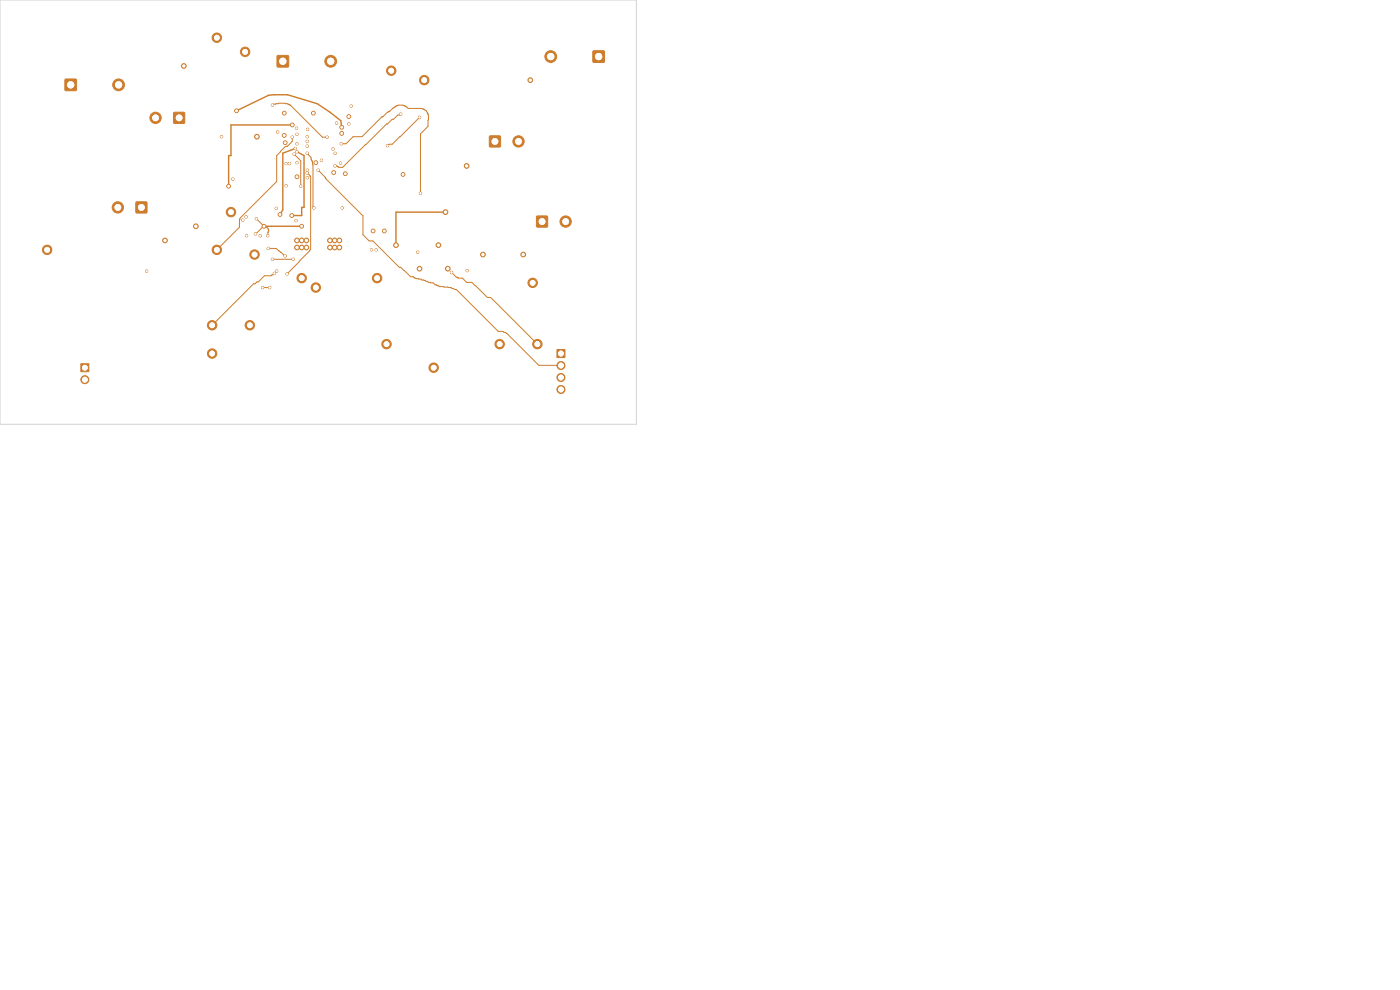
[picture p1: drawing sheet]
<svg xmlns="http://www.w3.org/2000/svg" width="297mm" height="210mm" viewBox="0 0 297 210" stroke-linecap="round" stroke-linejoin="round" font-family="sans-serif">
<g fill="#ce7d2c" stroke="#ce7d2c" stroke-width=".21">
<path d="M28.9 42.9h2.2v2.2h-2.2z"/>
<path d="M125.8 10.8h2.4v2.4h-2.4z"/>
<path d="M103.9 28.9h2.2v2.2h-2.2z"/>
<path d="M36.9 23.9h2.2v2.2h-2.2z"/>
<path d="M13.8 16.8h2.4v2.4h-2.4z"/>
<path d="M113.9 45.9h2.2v2.2h-2.2z"/>
<path d="M118.1 74.2h1.7v1.7h-1.7z"/>
<path d="M17.1 77.2h1.7v1.7h-1.7z"/>
<path d="M58.8 11.8h2.4v2.4h-2.4z"/>
<circle cx="25" cy="44" r="1.2"/>
<circle cx="90" cy="17" r="1"/>
<circle cx="67" cy="61" r="1"/>
<circle cx="113" cy="60" r="1"/>
<circle cx="116.8" cy="12" r="1.25"/>
<circle cx="106" cy="73" r="1"/>
<circle cx="80" cy="59" r="1"/>
<circle cx="49" cy="45" r="1"/>
<circle cx="110" cy="30" r="1.2"/>
<circle cx="10" cy="53" r="1"/>
<circle cx="33" cy="25" r="1.2"/>
<circle cx="52" cy="11" r="1"/>
<circle cx="25.2" cy="18" r="1.25"/>
<circle cx="54" cy="54" r="1"/>
<circle cx="120" cy="47" r="1.2"/>
<circle cx="119" cy="77.5" r=".85"/>
<circle cx="119" cy="80.1" r=".85"/>
<circle cx="119" cy="82.6" r=".85"/>
<circle cx="53" cy="69" r="1"/>
<circle cx="46" cy="53" r="1"/>
<circle cx="64" cy="59" r="1"/>
<circle cx="18" cy="80.5" r=".85"/>
<circle cx="46" cy="8" r="1"/>
<circle cx="92" cy="78" r="1"/>
<circle cx="114" cy="73" r="1"/>
<circle cx="45" cy="75" r="1"/>
<circle cx="83" cy="15" r="1"/>
<circle cx="70.2" cy="13" r="1.25"/>
<circle cx="45" cy="69" r="1"/>
<circle cx="82" cy="73" r="1"/>
<circle cx="57.8" cy="22.3" r=".25"/>
<circle cx="41.5" cy="48" r=".5"/>
<circle cx="31.1" cy="57.5" r=".25"/>
<circle cx="47" cy="29" r=".25"/>
<circle cx="69.4" cy="29.1" r=".25"/>
<circle cx="61.4" cy="34.7" r=".25"/>
<circle cx="64" cy="48" r=".4"/>
<circle cx="71" cy="52.5" r=".5"/>
<circle cx="62.2" cy="55" r=".25"/>
<circle cx="112.5" cy="17" r=".5"/>
<circle cx="72" cy="51" r=".5"/>
<circle cx="65" cy="52.5" r=".5"/>
<circle cx="35" cy="51" r=".5"/>
<circle cx="54.2" cy="49.6" r=".25"/>
<circle cx="39" cy="14" r=".5"/>
<circle cx="70" cy="52.5" r=".5"/>
<circle cx="64" cy="51" r=".5"/>
<circle cx="70" cy="51" r=".5"/>
<circle cx="67" cy="34.5" r=".4"/>
<circle cx="111" cy="54" r=".5"/>
<circle cx="56" cy="48" r=".4"/>
<circle cx="72" cy="52.5" r=".5"/>
<circle cx="63" cy="52.5" r=".5"/>
<circle cx="57.8" cy="55" r=".25"/>
<circle cx="60.7" cy="34.7" r=".25"/>
<circle cx="63" cy="51" r=".5"/>
<circle cx="54.4" cy="46.4" r=".25"/>
<circle cx="65" cy="51" r=".5"/>
<circle cx="56.8" cy="50" r=".25"/>
<circle cx="71" cy="51" r=".5"/>
<circle cx="64" cy="52.5" r=".5"/>
<circle cx="60.5" cy="30.3" r=".4"/>
<circle cx="89" cy="57" r=".5"/>
<circle cx="99.1" cy="57.4" r=".25"/>
<circle cx="99" cy="35.2" r=".5"/>
<circle cx="102.5" cy="54" r=".5"/>
<circle cx="74" cy="26.3" r=".25"/>
<circle cx="54.5" cy="29" r=".5"/>
<circle cx="71.4" cy="26.1" r=".25"/>
<circle cx="49.4" cy="38" r=".25"/>
<circle cx="73.3" cy="36.9" r=".4"/>
<circle cx="70.8" cy="36.6" r=".4"/>
<circle cx="89" cy="24.9" r=".25"/>
<circle cx="82.2" cy="30.9" r=".25"/>
<circle cx="62" cy="26.5" r=".4"/>
<circle cx="48.5" cy="39.5" r=".4"/>
<circle cx="62.9" cy="27.2" r=".25"/>
<circle cx="58.6" cy="44.2" r=".25"/>
<circle cx="57.2" cy="61" r=".25"/>
<circle cx="55.7" cy="61" r=".25"/>
<circle cx="65.2" cy="30" r=".25"/>
<circle cx="58.7" cy="57.5" r=".25"/>
<circle cx="65.3" cy="27.5" r=".25"/>
<circle cx="58.2" cy="58" r=".25"/>
<circle cx="60.7" cy="39.4" r=".25"/>
<circle cx="63" cy="28.5" r=".25"/>
<circle cx="58.9" cy="28" r=".25"/>
<circle cx="65.2" cy="29" r=".25"/>
<circle cx="62" cy="29.1" r=".25"/>
<circle cx="60.3" cy="28.7" r=".4"/>
<circle cx="60.3" cy="24" r=".4"/>
<circle cx="81.5" cy="49" r=".4"/>
<circle cx="66.5" cy="24" r=".4"/>
<circle cx="63" cy="30.5" r=".25"/>
<circle cx="52.2" cy="46" r=".25"/>
<circle cx="51.5" cy="46.7" r=".25"/>
<circle cx="65.2" cy="31" r=".25"/>
<circle cx="63.8" cy="39.5" r=".25"/>
<circle cx="62.4" cy="32.7" r=".25"/>
<circle cx="62.6" cy="31.5" r=".25"/>
<circle cx="59.4" cy="45.5" r=".4"/>
<circle cx="63" cy="32.2" r=".25"/>
<circle cx="61.9" cy="45.7" r=".4"/>
<circle cx="65.2" cy="32.5" r=".25"/>
<circle cx="56.9" cy="52.7" r=".25"/>
<circle cx="66.6" cy="44.1" r=".25"/>
<circle cx="60.5" cy="54.3" r=".25"/>
<circle cx="62.8" cy="46.8" r=".25"/>
<circle cx="67.5" cy="36.1" r=".25"/>
<circle cx="65.2" cy="37.7" r=".25"/>
<circle cx="52.3" cy="50" r=".25"/>
<circle cx="63" cy="34.5" r=".25"/>
<circle cx="55.2" cy="50" r=".25"/>
<circle cx="65.2" cy="36.1" r=".25"/>
<circle cx="60.9" cy="58.1" r=".25"/>
<circle cx="65.2" cy="36.7" r=".25"/>
<circle cx="63" cy="37.5" r=".4"/>
<circle cx="85.5" cy="37" r=".4"/>
<circle cx="71.1" cy="35.2" r=".25"/>
<circle cx="85" cy="24.2" r=".25"/>
<circle cx="79.1" cy="49" r=".4"/>
<circle cx="72.3" cy="34.6" r=".25"/>
<circle cx="72.6" cy="44.1" r=".25"/>
<circle cx="79.8" cy="53" r=".25"/>
<circle cx="68.2" cy="34" r=".25"/>
<circle cx="94.5" cy="45" r=".5"/>
<circle cx="71.1" cy="32.5" r=".25"/>
<circle cx="84" cy="52" r=".5"/>
<circle cx="88.6" cy="53.5" r=".25"/>
<circle cx="74.5" cy="22.5" r=".25"/>
<circle cx="95" cy="57" r=".5"/>
<circle cx="93" cy="52" r=".5"/>
<circle cx="70.6" cy="31.6" r=".25"/>
<circle cx="95.8" cy="57.8" r=".25"/>
<circle cx="89.2" cy="41" r=".25"/>
<circle cx="72.4" cy="30.5" r=".25"/>
<circle cx="74" cy="24.7" r=".4"/>
<circle cx="72.5" cy="28.3" r=".4"/>
<circle cx="50.2" cy="23.5" r=".4"/>
<circle cx="72.5" cy="27" r=".4"/>
<circle cx="78.8" cy="53" r=".25"/>
</g>
<g fill="none" stroke="#ce7d2c" stroke-width=".21">
<path d="M57.8 22.3l.2-.2 1.1-.2h1.4l1.1 .4 6.8 6.8h1M62 29.1v.9l-1 1-.5 .1-1.8 1.9v5.5l-7.8 7.8-.1 1.9-4.8 4.8M62.4 32.7l1.4 1.4v5.4M65.2 32.5h.1M65.2 32.5l.8 .9 .4 1.6v8.9l.2 .2M65.2 36.1v.6l.7 .9v15.3l-5 5.2M67.5 36.1l1.5 1.5 .1 .3 7.9 7.9v4l1.3 1.3h.8l5.6 5.6h.3l2.1 2h.5l.7 .4 1 .1 1.6 .7 1 .1 .4 .4 .9 .4 2.5 .2 .7 .4h.4l8.9 8.9h1l.8 .4 6.8 6.8h4.7M72.4 30.5h1l1.5-1.5h1.9l4.2-4.2 3.2-2.4 1.3-.1 1.1 .7h2.9l.5 .2 .5 .4 .3 .5 .1 1.3-.1 1.4-1.6 1.6v12.6M85 24.2l-.2 .2h-.4l-.9 .9h-.3l-1 1h-.2l-9.3 9.2h-.8l-.4-.3h-.4M89 24.9l-5.8 5.7h-.7l-.3 .3M54.4 46.4l1.8 1.8a.71 .71 0 0 1 .7 .4 .71 .71 0 0 1-.1 .8v.6M56 48l-1.8 1.6"/>
<path d="M56.9 52.7h1.7l1.9 1.6M57.8 55h4.4M58.2 58l-.7 .5h-1.4l-1.3 1.3h-.3l-.4 .4h-.3l-8.8 8.8M95.8 57.8l1 1 .5 .2h.8l.9 .9h1.1l3.3 3.2h.7l9.9 9.9M55.7 61h1.5"/>
</g>
<path d="M50.2 23.5l6.8-3.3 4-.1 6.3 1.9 2.7 1.8 2.3 1.8 .2 1.4M62 26.5h-13v6.5h-.5v6.5M62.6 31.5l-2.6 1v12l-.6 1M63 32.2l1.5 .8v11h-.5v1.7h-2.1M56 48h8M94.5 45h-10.5v7" fill="none" stroke="#ce7d2c" stroke-width=".3"/>
<g fill="#fff" stroke="#fff" stroke-width=".21">
<circle cx="57.8" cy="22.3" r=".15"/>
<circle cx="41.5" cy="48" r=".25"/>
<circle cx="31.1" cy="57.5" r=".15"/>
<circle cx="47" cy="29" r=".15"/>
<circle cx="69.4" cy="29.1" r=".15"/>
<circle cx="61.4" cy="34.7" r=".15"/>
<circle cx="64" cy="48" r=".2"/>
<circle cx="71" cy="52.5" r=".25"/>
<circle cx="62.2" cy="55" r=".15"/>
<circle cx="112.5" cy="17" r=".25"/>
<circle cx="72" cy="51" r=".25"/>
<circle cx="65" cy="52.5" r=".25"/>
<circle cx="35" cy="51" r=".25"/>
<circle cx="54.2" cy="49.6" r=".15"/>
<circle cx="39" cy="14" r=".25"/>
<circle cx="70" cy="52.5" r=".25"/>
<circle cx="64" cy="51" r=".25"/>
<circle cx="70" cy="51" r=".25"/>
<circle cx="67" cy="34.5" r=".2"/>
<circle cx="111" cy="54" r=".25"/>
<circle cx="56" cy="48" r=".2"/>
<circle cx="72" cy="52.5" r=".25"/>
<circle cx="63" cy="52.5" r=".25"/>
<circle cx="57.8" cy="55" r=".15"/>
<circle cx="60.7" cy="34.7" r=".15"/>
<circle cx="63" cy="51" r=".25"/>
<circle cx="54.4" cy="46.4" r=".15"/>
<circle cx="65" cy="51" r=".25"/>
<circle cx="56.8" cy="50" r=".15"/>
<circle cx="71" cy="51" r=".25"/>
<circle cx="64" cy="52.5" r=".25"/>
<circle cx="60.5" cy="30.3" r=".2"/>
<circle cx="89" cy="57" r=".25"/>
<circle cx="99.1" cy="57.4" r=".15"/>
<circle cx="99" cy="35.2" r=".25"/>
<circle cx="102.4" cy="54" r=".25"/>
<circle cx="74" cy="26.3" r=".15"/>
<circle cx="54.5" cy="29" r=".25"/>
<circle cx="71.4" cy="26.1" r=".15"/>
<circle cx="49.4" cy="38" r=".15"/>
<circle cx="73.2" cy="36.8" r=".2"/>
<circle cx="70.8" cy="36.6" r=".2"/>
<circle cx="89" cy="24.9" r=".15"/>
<circle cx="82.2" cy="30.9" r=".15"/>
<circle cx="62" cy="26.5" r=".2"/>
<circle cx="48.5" cy="39.5" r=".2"/>
<circle cx="62.9" cy="27.2" r=".15"/>
<circle cx="58.6" cy="44.2" r=".15"/>
<circle cx="57.2" cy="61" r=".15"/>
<circle cx="55.7" cy="61" r=".15"/>
<circle cx="65.2" cy="30" r=".15"/>
<circle cx="58.7" cy="57.5" r=".15"/>
<circle cx="65.2" cy="27.4" r=".15"/>
<circle cx="58.2" cy="58" r=".15"/>
<circle cx="60.7" cy="39.4" r=".15"/>
<circle cx="63" cy="28.5" r=".15"/>
<circle cx="58.9" cy="28" r=".15"/>
<circle cx="65.2" cy="29" r=".15"/>
<circle cx="62" cy="29.1" r=".15"/>
<circle cx="60.3" cy="28.7" r=".2"/>
<circle cx="60.3" cy="24" r=".2"/>
<circle cx="81.5" cy="49" r=".2"/>
<circle cx="66.5" cy="24" r=".2"/>
<circle cx="63" cy="30.5" r=".15"/>
<circle cx="52.2" cy="46" r=".15"/>
<circle cx="51.5" cy="46.7" r=".15"/>
<circle cx="65.2" cy="31" r=".15"/>
<circle cx="63.8" cy="39.5" r=".15"/>
<circle cx="62.4" cy="32.7" r=".15"/>
<circle cx="62.6" cy="31.5" r=".15"/>
<circle cx="59.4" cy="45.5" r=".2"/>
<circle cx="63" cy="32.2" r=".15"/>
<circle cx="61.9" cy="45.7" r=".2"/>
<circle cx="65.2" cy="32.5" r=".15"/>
<circle cx="56.9" cy="52.7" r=".15"/>
<circle cx="66.6" cy="44.1" r=".15"/>
<circle cx="60.5" cy="54.3" r=".15"/>
<circle cx="62.8" cy="46.8" r=".15"/>
<circle cx="67.5" cy="36.1" r=".15"/>
<circle cx="65.2" cy="37.7" r=".15"/>
<circle cx="52.3" cy="50" r=".15"/>
<circle cx="63" cy="34.5" r=".15"/>
<circle cx="55.2" cy="50" r=".15"/>
<circle cx="65.2" cy="36.1" r=".15"/>
<circle cx="60.9" cy="58.1" r=".15"/>
<circle cx="65.2" cy="36.7" r=".15"/>
<circle cx="63" cy="37.5" r=".2"/>
<circle cx="85.5" cy="37" r=".2"/>
<circle cx="71.1" cy="35.2" r=".15"/>
<circle cx="85" cy="24.2" r=".15"/>
<circle cx="79.2" cy="49" r=".2"/>
<circle cx="72.2" cy="34.6" r=".15"/>
<circle cx="72.6" cy="44.1" r=".15"/>
<circle cx="79.8" cy="53" r=".15"/>
<circle cx="68.2" cy="34" r=".15"/>
<circle cx="94.5" cy="45" r=".25"/>
<circle cx="71.1" cy="32.5" r=".15"/>
<circle cx="84" cy="52" r=".25"/>
<circle cx="88.6" cy="53.5" r=".15"/>
<circle cx="74.5" cy="22.5" r=".15"/>
<circle cx="95" cy="57" r=".25"/>
<circle cx="93" cy="52" r=".25"/>
<circle cx="70.6" cy="31.6" r=".15"/>
<circle cx="95.8" cy="57.8" r=".15"/>
<circle cx="89.2" cy="41" r=".15"/>
<circle cx="72.4" cy="30.5" r=".15"/>
<circle cx="74" cy="24.7" r=".2"/>
<circle cx="72.5" cy="28.3" r=".2"/>
<circle cx="50.2" cy="23.5" r=".2"/>
<circle cx="72.5" cy="27" r=".2"/>
<circle cx="78.8" cy="53" r=".15"/>
<circle cx="30" cy="44" r=".6"/>
<circle cx="25" cy="44" r=".6"/>
<circle cx="90" cy="17" r=".5"/>
<circle cx="67" cy="61" r=".5"/>
<circle cx="113" cy="60" r=".5"/>
<circle cx="127" cy="12" r=".65"/>
<circle cx="116.8" cy="12" r=".65"/>
<circle cx="106" cy="73" r=".5"/>
<circle cx="80" cy="59" r=".5"/>
<circle cx="49" cy="45" r=".5"/>
<circle cx="105" cy="30" r=".6"/>
<circle cx="110" cy="30" r=".6"/>
<circle cx="10" cy="53" r=".5"/>
<circle cx="38" cy="25" r=".6"/>
<circle cx="33" cy="25" r=".6"/>
<circle cx="52" cy="11" r=".5"/>
<circle cx="15" cy="18" r=".65"/>
<circle cx="25.2" cy="18" r=".65"/>
<circle cx="54" cy="54" r=".5"/>
<circle cx="115" cy="47" r=".6"/>
<circle cx="120" cy="47" r=".6"/>
<circle cx="119" cy="75" r=".5"/>
<circle cx="119" cy="77.5" r=".5"/>
<circle cx="119" cy="80.1" r=".5"/>
<circle cx="119" cy="82.6" r=".5"/>
<circle cx="53" cy="69" r=".5"/>
<circle cx="46" cy="53" r=".5"/>
<circle cx="64" cy="59" r=".5"/>
<circle cx="18" cy="78" r=".5"/>
<circle cx="18" cy="80.5" r=".5"/>
<circle cx="46" cy="8" r=".5"/>
<circle cx="92" cy="78" r=".5"/>
<circle cx="114" cy="73" r=".5"/>
<circle cx="45" cy="75" r=".5"/>
<circle cx="83" cy="15" r=".5"/>
<circle cx="60" cy="13" r=".65"/>
<circle cx="70.2" cy="13" r=".65"/>
<circle cx="45" cy="69" r=".5"/>
<circle cx="82" cy="73" r=".5"/>
</g>
<path d="M0 0h135v90h-135z" fill="none" stroke="#d0d2cd" stroke-width=".21"/>
<g fill="#d0d2cd" stroke="#d0d2cd" stroke-width=".21">
<circle cx="30" cy="44" r=".6"/>
<circle cx="25" cy="44" r=".6"/>
<circle cx="90" cy="17" r=".5"/>
<circle cx="67" cy="61" r=".5"/>
<circle cx="113" cy="60" r=".5"/>
<circle cx="127" cy="12" r=".65"/>
<circle cx="116.8" cy="12" r=".65"/>
<circle cx="106" cy="73" r=".5"/>
<circle cx="80" cy="59" r=".5"/>
<circle cx="49" cy="45" r=".5"/>
<circle cx="105" cy="30" r=".6"/>
<circle cx="110" cy="30" r=".6"/>
<circle cx="10" cy="53" r=".5"/>
<circle cx="38" cy="25" r=".6"/>
<circle cx="33" cy="25" r=".6"/>
<circle cx="52" cy="11" r=".5"/>
<circle cx="15" cy="18" r=".65"/>
<circle cx="25.2" cy="18" r=".65"/>
<circle cx="54" cy="54" r=".5"/>
<circle cx="115" cy="47" r=".6"/>
<circle cx="120" cy="47" r=".6"/>
<circle cx="119" cy="75" r=".5"/>
<circle cx="119" cy="77.5" r=".5"/>
<circle cx="119" cy="80.1" r=".5"/>
<circle cx="119" cy="82.6" r=".5"/>
<circle cx="53" cy="69" r=".5"/>
<circle cx="46" cy="53" r=".5"/>
<circle cx="64" cy="59" r=".5"/>
<circle cx="18" cy="78" r=".5"/>
<circle cx="18" cy="80.5" r=".5"/>
<circle cx="46" cy="8" r=".5"/>
<circle cx="92" cy="78" r=".5"/>
<circle cx="114" cy="73" r=".5"/>
<circle cx="45" cy="75" r=".5"/>
<circle cx="83" cy="15" r=".5"/>
<circle cx="60" cy="13" r=".65"/>
<circle cx="70.2" cy="13" r=".65"/>
<circle cx="45" cy="69" r=".5"/>
<circle cx="82" cy="73" r=".5"/>
</g>
</svg>
